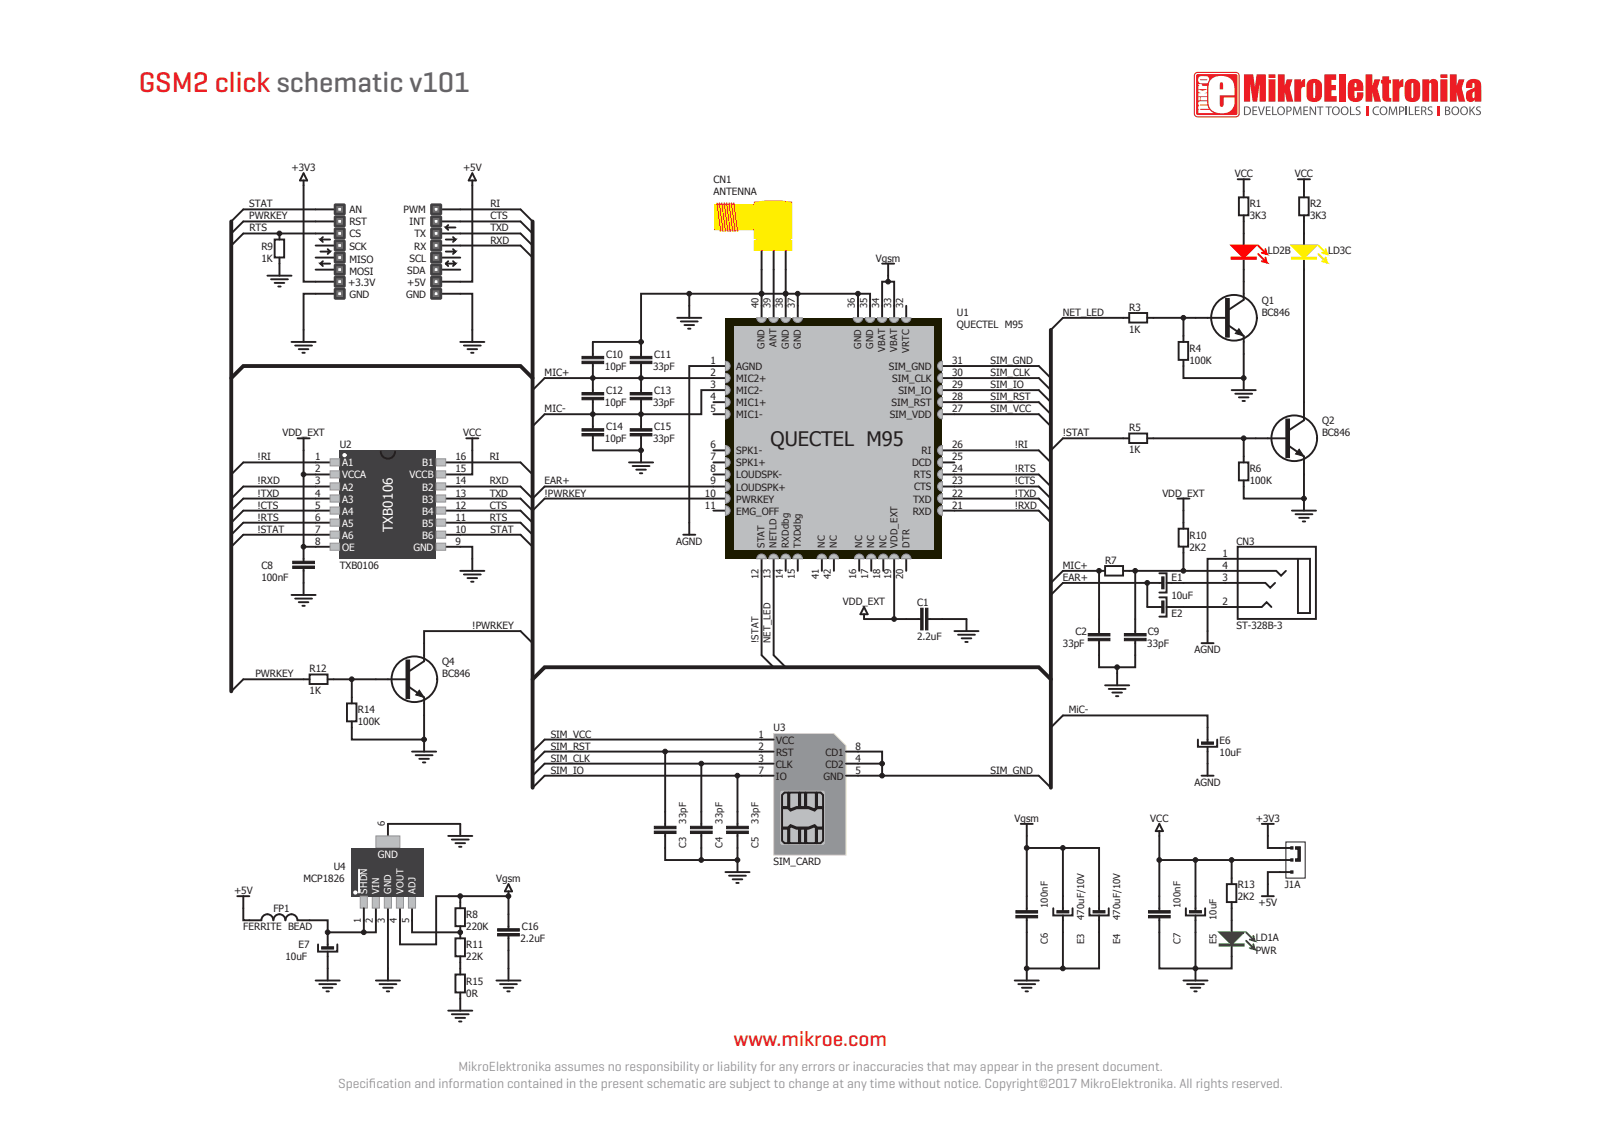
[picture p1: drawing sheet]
<svg xmlns="http://www.w3.org/2000/svg" width="297mm" height="210mm" viewBox="0 0 297 210" stroke-linecap="round" stroke-linejoin="round" font-family="sans-serif">
<defs><g id="words">
<text font-size="5.3" fill="#ed1d24" x="25.4" y="16.9">GSM2 click schematic v101</text>
<text font-size="3.9" fill="#ed1d24" x="134.5" y="191.6">www.mikroe.com</text>
<text font-size="3.7" fill="#231f20" x="141.2" y="81.8">QUECTEL M95</text>
<text font-size="2.5" fill="#fff" x="72" y="97.5" transform="rotate(-90 72 97.5)">TXB0106</text>
<g font-size="2.5" fill="#939399">
<text x="84" y="196.2">MikroElektronika assumes no responsibility or liability for any errors or inaccuracies that may appear in the present document.</text>
<text x="62" y="199.4">Specif</text>
<text x="67.6" y="199.4">ication and information contained in the present schematic are subject to change at any time without notice. Copyright©2017 MikroElektronika. All rights reserved.</text>
</g>
<g font-size="1.8" fill="#231f20">
<text x="53.4" y="31.4">+3V3</text>
<text x="84.8" y="31.4">+5V</text>
<text x="130.7" y="33.6">CN1</text>
<text x="130.7" y="35.8">ANTENNA</text>
<text x="226.2" y="32.5">VCC</text>
<text x="237.3" y="32.5">VCC</text>
<text x="45.7" y="38">STAT</text>
<text x="45.7" y="40.2">PWRKEY</text>
<text x="64" y="39.1">AN</text>
<text x="64" y="41.3">RST</text>
<text x="74" y="39.1">PWM</text>
<text x="75.1" y="41.3">INT</text>
<text x="89.9" y="40.2">CTS</text>
<text x="89.9" y="38">RI</text>
<text x="229" y="38">R1</text>
<text x="229" y="40.2">3K3</text>
<text x="240" y="38">R2</text>
<text x="240" y="40.2">3K3</text>
<text x="45.7" y="42.4">RTS</text>
<text x="47.9" y="45.7">R9</text>
<text x="47.9" y="47.9">1K</text>
<text x="64" y="43.5">CS</text>
<text x="64" y="45.7">SCK</text>
<text x="75.1" y="47.9">SCL</text>
<text x="75.9" y="45.7">RX</text>
<text x="75.9" y="43.5">TX</text>
<text x="89.8" y="44.6">RXD</text>
<text x="89.9" y="42.4">TXD</text>
<text x="160.5" y="47.9">Vgsm</text>
<text x="232.3" y="46.6">LD2B</text>
<text x="243.3" y="46.6">LD3C</text>
<text x="63.8" y="52.3">+3.3V</text>
<text x="64" y="50.4">MOSI</text>
<text x="64" y="48.2">MISO</text>
<text x="74.6" y="50.1">SDA</text>
<text x="74.6" y="52.3">+5V</text>
<text x="64" y="54.6">GND</text>
<text x="74.4" y="54.6">GND</text>
<text x="175.3" y="57.9">U1</text>
<text x="194.7" y="57.9">NET_LED</text>
<text x="206.9" y="57">R3</text>
<text x="231.2" y="55.7">Q1</text>
<text x="231.2" y="57.9">BC846</text>
<text x="111.1" y="65.6">C10</text>
<text x="119.9" y="65.6">C11</text>
<text x="175.3" y="60.1">QUECTEL M95</text>
<text x="206.9" y="61">1K</text>
<text x="217.9" y="64.5">R4</text>
<text x="99.8" y="68.9">MIC+</text>
<text x="110.8" y="67.8">10pF</text>
<text x="119.7" y="67.8">33pF</text>
<text x="130.2" y="66.7">1</text>
<text x="130.2" y="68.9">2</text>
<text x="130.2" y="71.1">3</text>
<text x="134.9" y="67.8">AGND</text>
<text x="134.9" y="70">MIC2+</text>
<text x="162.9" y="67.8">SIM_GND</text>
<text x="163.5" y="70">SIM_CLK</text>
<text x="174.4" y="71.1">29</text>
<text x="174.4" y="68.9">30</text>
<text x="174.4" y="66.7">31</text>
<text x="181.5" y="66.7">SIM_GND</text>
<text x="181.5" y="68.9">SIM_CLK</text>
<text x="181.5" y="71.1">SIM_IO</text>
<text x="217.9" y="66.7">100K</text>
<text x="99.8" y="75.5">MIC-</text>
<text x="110.8" y="74.4">10pF</text>
<text x="111.1" y="72.2">C12</text>
<text x="119.7" y="74.4">33pF</text>
<text x="119.9" y="72.2">C13</text>
<text x="130.2" y="73.3">4</text>
<text x="130.2" y="75.5">5</text>
<text x="134.9" y="72.2">MIC2-</text>
<text x="134.9" y="74.4">MIC1+</text>
<text x="134.9" y="76.6">MIC1-</text>
<text x="163" y="76.6">SIM_VDD</text>
<text x="163.3" y="74.4">SIM_RST</text>
<text x="164.6" y="72.2">SIM_IO</text>
<text x="174.4" y="75.5">27</text>
<text x="174.4" y="73.3">28</text>
<text x="181.5" y="75.5">SIM_VCC</text>
<text x="181.5" y="73.3">SIM_RST</text>
<text x="242.2" y="77.7">Q2</text>
<text x="51.8" y="79.9">VDD_EXT</text>
<text x="62.2" y="82.2">U2</text>
<text x="84.9" y="79.9">VCC</text>
<text x="110.8" y="81.1">10pF</text>
<text x="111.1" y="78.8">C14</text>
<text x="119.7" y="81.1">33pF</text>
<text x="119.9" y="78.8">C15</text>
<text x="130.2" y="82.2">6</text>
<text x="134.9" y="83.3">SPK1-</text>
<text x="168.9" y="83.3">RI</text>
<text x="174.4" y="82.2">26</text>
<text x="185.9" y="82.2">!RI</text>
<text x="194.7" y="79.9">!STAT</text>
<text x="206.9" y="79.1">R5</text>
<text x="206.9" y="83">1K</text>
<text x="242.2" y="79.9">BC846</text>
<text x="47.2" y="84.4">!RI</text>
<text x="47.2" y="88.8">!RXD</text>
<text x="57.7" y="84.4">1</text>
<text x="57.7" y="86.6">2</text>
<text x="57.7" y="88.8">3</text>
<text x="83.4" y="88.8">14</text>
<text x="83.4" y="86.6">15</text>
<text x="83.4" y="84.4">16</text>
<text x="89.7" y="88.8">RXD</text>
<text x="89.7" y="84.4">RI</text>
<text x="99.8" y="88.8">EAR+</text>
<text x="130.2" y="84.4">7</text>
<text x="130.2" y="86.6">8</text>
<text x="130.2" y="88.8">9</text>
<text x="134.9" y="85.5">SPK1+</text>
<text x="134.9" y="87.7">LOUDSPK-</text>
<text x="134.9" y="89.9">LOUDSPK+</text>
<text x="167.1" y="85.5">DCD</text>
<text x="167.5" y="87.7">RTS</text>
<text x="167.5" y="89.9">CTS</text>
<text x="174.4" y="88.8">23</text>
<text x="174.4" y="86.6">24</text>
<text x="174.4" y="84.4">25</text>
<text x="185.9" y="86.6">!RTS</text>
<text x="185.9" y="88.8">!CTS</text>
<text x="229" y="86.6">R6</text>
<text x="229" y="88.8">100K</text>
<text x="47.2" y="91">!TXD</text>
<text x="47.2" y="95.4">!RTS</text>
<text x="47.2" y="93.2">!CTS</text>
<text x="57.7" y="91">4</text>
<text x="57.7" y="93.2">5</text>
<text x="57.7" y="95.4">6</text>
<text x="83.4" y="95.4">11</text>
<text x="83.4" y="93.2">12</text>
<text x="83.4" y="91">13</text>
<text x="89.7" y="95.4">RTS</text>
<text x="89.7" y="91">TXD</text>
<text x="89.7" y="93.2">CTS</text>
<text x="99.8" y="91">!PWRKEY</text>
<text x="129.2" y="91">10</text>
<text x="129.2" y="93.2">11</text>
<text x="134.9" y="92.1">PWRKEY</text>
<text x="134.9" y="94.3">EMG_OFF</text>
<text x="167.2" y="94.3">RXD</text>
<text x="167.3" y="92.1">TXD</text>
<text x="174.4" y="93.2">21</text>
<text x="174.4" y="91">22</text>
<text x="185.9" y="93.2">!RXD</text>
<text x="185.9" y="91">!TXD</text>
<text x="213" y="91">VDD_EXT</text>
<text x="47.2" y="97.6">!STAT</text>
<text x="57.7" y="97.6">7</text>
<text x="57.7" y="99.8">8</text>
<text x="83.4" y="99.8">9</text>
<text x="83.4" y="97.6">10</text>
<text x="89.9" y="97.6">STAT</text>
<text x="123.9" y="99.8">AGND</text>
<text x="217.9" y="98.7">R10</text>
<text x="217.9" y="100.9">2K2</text>
<text x="226.5" y="99.8">CN3</text>
<text x="47.9" y="104.2">C8</text>
<text x="47.9" y="106.4">100nF</text>
<text x="62.2" y="104.2">TXB0106</text>
<text x="194.7" y="106.4">EAR+</text>
<text x="194.7" y="104.2">MIC+</text>
<text x="202.5" y="103.4">R7</text>
<text x="214.6" y="106.4">E1</text>
<text x="224" y="106.4">3</text>
<text x="224" y="102">1</text>
<text x="224" y="104.2">4</text>
<text x="154.4" y="110.9">VDD_EXT</text>
<text x="168" y="111.1">C1</text>
<text x="214.6" y="109.8">10uF</text>
<text x="214.6" y="113.1">E2</text>
<text x="224" y="110.9">2</text>
<text x="86.5" y="115.3">!PWRKEY</text>
<text x="168" y="117.3">2.2uF</text>
<text x="194.7" y="118.6">33pF</text>
<text x="197.1" y="116.4">C2</text>
<text x="210.2" y="118.6">33pF</text>
<text x="210.3" y="116.4">C9</text>
<text x="218.9" y="119.7">AGND</text>
<text x="226.5" y="115.3">ST-328B-3</text>
<text x="46.8" y="124.1">PWRKEY</text>
<text x="56.7" y="123.2">R12</text>
<text x="81" y="121.9">Q4</text>
<text x="81" y="124.1">BC846</text>
<text x="56.7" y="127.2">1K</text>
<text x="65.6" y="130.7">R14</text>
<text x="195.9" y="130.7">MiC-</text>
<text x="65.6" y="132.9">100K</text>
<text x="100.9" y="135.1">SIM_VCC</text>
<text x="100.9" y="137.4">SIM_RST</text>
<text x="139" y="135.1">1</text>
<text x="139" y="137.4">2</text>
<text x="141.7" y="134">U3</text>
<text x="142.2" y="136.2">VCC</text>
<text x="156.8" y="137.4">8</text>
<text x="223.5" y="136.2">E6</text>
<text x="100.9" y="139.6">SIM_CLK</text>
<text x="100.9" y="141.8">SIM_IO</text>
<text x="139" y="139.6">3</text>
<text x="139" y="141.8">7</text>
<text x="142.2" y="140.7">CLK</text>
<text x="142.2" y="142.9">IO</text>
<text x="142.2" y="138.5">RST</text>
<text x="150.9" y="142.9">GND</text>
<text x="151.2" y="140.7">CD2</text>
<text x="151.2" y="138.5">CD1</text>
<text x="156.8" y="141.8">5</text>
<text x="156.8" y="139.6">4</text>
<text x="181.5" y="141.8">SIM_GND</text>
<text x="218.9" y="144">AGND</text>
<text x="223.5" y="138.5">10uF</text>
<text x="185.9" y="150.6">Vgsm</text>
<text x="210.8" y="150.6">VCC</text>
<text x="230.1" y="150.6">+3V3</text>
<text x="55.6" y="161.6">MCP1826</text>
<text x="61.1" y="159.4">U4</text>
<text x="90.9" y="161.6">Vgsm</text>
<text x="141.7" y="158.5">SIM_CARD</text>
<text x="42.9" y="163.8">+5V</text>
<text x="50.1" y="167.2">FP1</text>
<text x="226.8" y="162.7">R13</text>
<text x="226.8" y="165">2K2</text>
<text x="230.6" y="166.1">+5V</text>
<text x="235.4" y="162.7">J1A</text>
<text x="44.6" y="170.5">FERRITE BEAD</text>
<text x="54.7" y="173.8">E7</text>
<text x="85.4" y="168.3">R8</text>
<text x="85.4" y="170.5">220K</text>
<text x="85.4" y="173.8">R11</text>
<text x="95.4" y="172.7">2.2uF</text>
<text x="95.6" y="170.5">C16</text>
<text x="230.1" y="172.5">LD1A</text>
<text x="52.3" y="176">10uF</text>
<text x="85.4" y="176">22K</text>
<text x="230.1" y="174.9">PWR</text>
<text x="85.4" y="180.4">R15</text>
<text x="85.4" y="182.6">0R</text>
</g>
<g font-size="1.8" fill="#fff">
<text x="62.7" y="85.5">A1</text>
<text x="62.7" y="87.7">VCCA</text>
<text x="62.7" y="89.9">A2</text>
<text x="75.1" y="87.7">VCCB</text>
<text x="77.4" y="89.9">B2</text>
<text x="77.4" y="85.5">B1</text>
<text x="62.7" y="92.1">A3</text>
<text x="62.7" y="94.3">A4</text>
<text x="77.4" y="92.1">B3</text>
<text x="77.4" y="94.3">B4</text>
<text x="62.7" y="96.5">A5</text>
<text x="62.7" y="98.7">A6</text>
<text x="62.7" y="100.9">OE</text>
<text x="75.7" y="100.9">GND</text>
<text x="77.4" y="96.5">B5</text>
<text x="77.4" y="98.7">B6</text>
<text x="69.2" y="157.2">GND</text>
</g>
<g font-size="1.7" fill="#231f20">
<text x="139" y="56.5" transform="rotate(-90 139 56.5)">40</text>
<text x="141.2" y="56.5" transform="rotate(-90 141.2 56.5)">39</text>
<text x="143.4" y="56.5" transform="rotate(-90 143.4 56.5)">38</text>
<text x="145.6" y="56.5" transform="rotate(-90 145.6 56.5)">37</text>
<text x="156.7" y="56.5" transform="rotate(-90 156.7 56.5)">36</text>
<text x="158.9" y="56.5" transform="rotate(-90 158.9 56.5)">35</text>
<text x="161.1" y="56.5" transform="rotate(-90 161.1 56.5)">34</text>
<text x="163.3" y="56.5" transform="rotate(-90 163.3 56.5)">33</text>
<text x="165.5" y="56.5" transform="rotate(-90 165.5 56.5)">32</text>
<text x="140.1" y="63.9" transform="rotate(-90 140.1 63.9)">GND</text>
<text x="142.3" y="63.6" transform="rotate(-90 142.3 63.6)">ANT</text>
<text x="144.5" y="63.9" transform="rotate(-90 144.5 63.9)">GND</text>
<text x="146.7" y="63.9" transform="rotate(-90 146.7 63.9)">GND</text>
<text x="157.8" y="63.9" transform="rotate(-90 157.8 63.9)">GND</text>
<text x="160" y="63.9" transform="rotate(-90 160 63.9)">GND</text>
<text x="162.2" y="64.6" transform="rotate(-90 162.2 64.6)">VBAT</text>
<text x="164.4" y="64.6" transform="rotate(-90 164.4 64.6)">VBAT</text>
<text x="166.6" y="64.6" transform="rotate(-90 166.6 64.6)">VRTC</text>
<text x="140.1" y="100.4" transform="rotate(-90 140.1 100.4)">STAT</text>
<text x="142.3" y="100.4" transform="rotate(-90 142.3 100.4)">NETLD</text>
<text x="144.5" y="100.4" transform="rotate(-90 144.5 100.4)">RXDdbg</text>
<text x="146.7" y="100.4" transform="rotate(-90 146.7 100.4)">TXDdbg</text>
<text x="151.1" y="100.4" transform="rotate(-90 151.1 100.4)">NC</text>
<text x="153.3" y="100.4" transform="rotate(-90 153.3 100.4)">NC</text>
<text x="158" y="100.4" transform="rotate(-90 158 100.4)">NC</text>
<text x="160.2" y="100.4" transform="rotate(-90 160.2 100.4)">NC</text>
<text x="162.4" y="100.4" transform="rotate(-90 162.4 100.4)">NC</text>
<text x="164.4" y="100.4" transform="rotate(-90 164.4 100.4)">VDD_EXT</text>
<text x="166.7" y="100.4" transform="rotate(-90 166.7 100.4)">DTR</text>
<text x="139" y="106.2" transform="rotate(-90 139 106.2)">12</text>
<text x="141.2" y="106.2" transform="rotate(-90 141.2 106.2)">13</text>
<text x="143.4" y="106.2" transform="rotate(-90 143.4 106.2)">14</text>
<text x="145.6" y="106.2" transform="rotate(-90 145.6 106.2)">15</text>
<text x="150" y="106.2" transform="rotate(-90 150 106.2)">41</text>
<text x="152.2" y="106.2" transform="rotate(-90 152.2 106.2)">42</text>
<text x="156.9" y="106.2" transform="rotate(-90 156.9 106.2)">16</text>
<text x="159.1" y="106.2" transform="rotate(-90 159.1 106.2)">17</text>
<text x="161.3" y="106.2" transform="rotate(-90 161.3 106.2)">18</text>
<text x="163.3" y="106.2" transform="rotate(-90 163.3 106.2)">19</text>
<text x="165.5" y="106.2" transform="rotate(-90 165.5 106.2)">20</text>
<text x="139" y="117.9" transform="rotate(-90 139 117.9)">!STAT</text>
<text x="141.2" y="117.9" transform="rotate(-90 141.2 117.9)">NET_LED</text>
<text x="70.5" y="151.4" transform="rotate(-90 70.5 151.4)">6</text>
<text x="125.7" y="155.4" transform="rotate(-90 125.7 155.4)">C3</text>
<text x="125.7" y="151" transform="rotate(-90 125.7 151)">33pF</text>
<text x="132.4" y="155.4" transform="rotate(-90 132.4 155.4)">C4</text>
<text x="132.4" y="151" transform="rotate(-90 132.4 151)">33pF</text>
<text x="139" y="155.4" transform="rotate(-90 139 155.4)">C5</text>
<text x="139" y="151" transform="rotate(-90 139 151)">33pF</text>
<text x="192" y="166.4" transform="rotate(-90 192 166.4)">100nF</text>
<text x="216.3" y="166.4" transform="rotate(-90 216.3 166.4)">100nF</text>
<text x="66.1" y="169.2" transform="rotate(-90 66.1 169.2)">1</text>
<text x="68.3" y="169.2" transform="rotate(-90 68.3 169.2)">2</text>
<text x="70.5" y="169.2" transform="rotate(-90 70.5 169.2)">3</text>
<text x="72.7" y="169.2" transform="rotate(-90 72.7 169.2)">4</text>
<text x="74.9" y="169.2" transform="rotate(-90 74.9 169.2)">5</text>
<text x="192" y="173.1" transform="rotate(-90 192 173.1)">C6</text>
<text x="198.6" y="173.1" transform="rotate(-90 198.6 173.1)">E3</text>
<text x="198.6" y="168.6" transform="rotate(-90 198.6 168.6)">470uF/10V</text>
<text x="205.2" y="173.1" transform="rotate(-90 205.2 173.1)">E4</text>
<text x="205.2" y="168.6" transform="rotate(-90 205.2 168.6)">470uF/10V</text>
<text x="216.3" y="173.1" transform="rotate(-90 216.3 173.1)">C7</text>
<text x="222.9" y="173.1" transform="rotate(-90 222.9 173.1)">E5</text>
<text x="222.9" y="168.6" transform="rotate(-90 222.9 168.6)">10uF</text>
</g>
<g font-size="1.7" fill="#fff">
<text x="67.3" y="163.8" transform="rotate(-90 67.3 163.8)">SHDN</text>
<text x="69.5" y="163.8" transform="rotate(-90 69.5 163.8)">VIN</text>
<text x="71.7" y="163.8" transform="rotate(-90 71.7 163.8)">GND</text>
<text x="73.9" y="163.8" transform="rotate(-90 73.9 163.8)">VOUT</text>
<text x="76.1" y="163.8" transform="rotate(-90 76.1 163.8)">ADJ</text>
</g>
</g></defs>
<g fill="#ed1d24">
<path d="M218.9 13.4l.5-.2h7a.69 .69 0 0 1 .7 .7v6.9a.69 .69 0 0 1-.7 .7h-7a.69 .69 0 0 1-.7-.7v-6.9z"/>
<path d="M227.9 13.6h1.7l.3 2.4 .3-2.4h1.7v5h-1.1v-3.3l-.5 3.3h-.8l-.4-3.3v3.3h-1.2z"/>
<path d="M234.1 13.6h1.3v2.1l.4-1.2h1l-.5 1.7 .7 2.4h-1.2l-.4-1.8v1.8h-1.3z"/>
<path d="M237.1 14.5h1.3l-.1 .6a.92 .92 0 0 1 .8-.6v1.4l-.5 .1-.2 .3v2.3h-1.3z"/>
<path d="M242.7 13.6h2.1v1h-.8v1h.8v.9h-.8v1.1h.9v1h-2.2z"/>
<path d="M245.2 13.6h1.3v5h-1.3z"/>
<path d="M250.2 13.6h1.2v2.1l.4-1.2h1.1l-.5 1.7 .6 2.4h-1.2l-.4-1.8v1.8h-1.2z"/>
<path d="M253.3 14h1.2v.6h.4v.7h-.4v2.2l.1 .4 .3 .1v.6h-.5a.92 .92 0 0 1-1-.2 .92 .92 0 0 1-.1-1v-2.1h-.3v-.7h.3z"/>
<path d="M255.1 14.5h1.3l-.1 .6a.93 .93 0 0 1 .8-.6v1.4l-.5 .1-.2 .3v2.3h-1.3z"/>
<path d="M260.6 14.5h1.3v.4a.91 .91 0 0 1 1.2-.3 .91 .91 0 0 1 .4 1.2v2.8h-1.3v-3.2l-.1-.2-.2 .2v3.2h-1.3z"/>
<path d="M265.6 13.6h1.3v2.1l.4-1.2h1l-.5 1.7 .7 2.4h-1.2l-.4-1.8v1.8h-1.3z"/>
<path d="M232.4 13.6h1.3v.7h-1.3zM232.4 14.5h1.3v4.1h-1.3z"/>
<path d="M239.7 14.8a1.46 1.46 0 0 1 1.7-.3 1.46 1.46 0 0 1 .8 1.5v1a1.48 1.48 0 0 1-1 1.7 1.48 1.48 0 0 1-1.8-.8v-2.2l.1-.5zM240.7 15.2l-.1 2.3v.4l.2 .1 .2-.2v-2.1l-.1-.4z"/>
<path d="M247.4 14.8a1.5 1.5 0 0 1 1.6-.2 1.5 1.5 0 0 1 .8 1.5v.6h-1.6v1.2h.4v-1h1.2a1.45 1.45 0 0 1-1.3 1.8 1.45 1.45 0 0 1-1.6-1.6l.1-1.8zM248.3 15.2l-.1 .8h.3v-.7z"/>
<path d="M257.7 14.8a1.46 1.46 0 0 1 1.7-.3 1.46 1.46 0 0 1 .8 1.5v1a1.48 1.48 0 0 1-1 1.7 1.48 1.48 0 0 1-1.8-.8v-2.2l.1-.5zM258.7 15.2l-.1 2.3v.4l.2 .1 .2-.2v-2.1l-.1-.4z"/>
<path d="M263.9 13.6h1.3v.7h-1.3zM263.9 14.5h1.3v4.1h-1.3z"/>
<path d="M269 14.8a1.47 1.47 0 0 1 2.4 .6v3.2h-1.2v-.3a.86 .86 0 0 1-1 .3 .86 .86 0 0 1-.6-.9l.1-.9 .8-.4a.67 .67 0 0 0 .6-.4 .67 .67 0 0 0-.1-.8l-.2 .1v.8h-1.2v-.8zM270 16.8a.86 .86 0 0 0 0 1.2l.2-.2v-1.1z"/>
</g>
<g fill="#fff">
<path d="M219.2 13.4l-.3 .5 .1 7.2 .4 .2 7.3-.1 .2-.4v-7.2l-.5-.2zM219.3 13.6h7.1l.3 .1v7.1l-.1 .2-7.2 .1-.2-.2v-7z"/>
<path d="M219.6 17.8v.6h.2v-.6zM219.5 15.4l.3 .4h-.2v.5h1.6v-.6h-.9l-.1-.3zM220 17.8v.6h1.2v-.6zM219.6 16.4v.5l.5 .2h-.5v.6h1.6v-.6h-.6l.6-.2v-.5l-.9 .2zM219.7 18.6l-.2 .4 .2 .4-.2 .3 .2 .4h-.1v.6h2.8l-.8-.6h-1.7v-.2h1.6l-.2-.6-1.4-.1 1.3-.1v-.5zM219.7 14.1a.74 .74 0 0 0-.1 .9 .74 .74 0 0 0 .9 .3l.8-.1a.84 .84 0 0 0 .1-1 2.18 2.18 0 0 0-1.7-.1zM219.9 14.6h1.3l-1.1 .1z"/>
<path d="M222 14.5a2.77 2.77 0 0 1 4 .6l.2 1v1.4h-2.7v2a.35 .35 0 0 0 .4 .1 .35 .35 0 0 0 .3-.3v-1.4h2a2.28 2.28 0 0 1-1.5 2.8 2.47 2.47 0 0 1-3.2-1.5l-.1-3.3 .2-1zM223.5 15.2v1.2h.6l-.1-1.2a.31 .31 0 0 0-.5 0z"/>
</g>
<g fill="#ed1d24">
<path d="M250.3 19.5h.4v1.7h-.4z"/>
<path d="M263.4 19.5h.4v1.7h-.4z"/>
</g>
<g fill="#58595b">
<path d="M229.5 19.5h.8v.2h-.6v.5h.6v.1h-.6v.6h.7v.2h-.9z"/>
<path d="M230.5 19.5h.2l.4 1.4 .4-1.4h.3l-.6 1.6h-.2z"/>
<path d="M231.9 19.5h.9v.2h-.7v.5h.6v.1h-.6v.6h.7v.2h-.9z"/>
<path d="M233.1 19.5h.2v1.4h.7v.2h-.9z"/>
<path d="M237 19.5h.3l.4 1.3 .4-1.3h.3l.1 1.6h-.2l-.1-1.4-.5 1.4h-.1l-.4-1.4-.1 1.4h-.2z"/>
<path d="M238.8 19.5h.9v.2h-.7v.5h.6v.1h-.6v.6h.7v.2h-.9z"/>
<path d="M240 19.5h.2l.8 1.3-.1-1.3h.2v1.6h-.2l-.8-1.3v1.3h-.1z"/>
<path d="M241.3 19.5h1.2v.2h-.5v1.4h-.2v-1.4h-.5z"/>
<path d="M242.9 19.5h1.1v.2h-.5v1.4h-.2v-1.4h-.4z"/>
<path d="M247.3 19.5h.2v1.4h.7v.2h-.9z"/>
<path d="M248.5 19.7l.4-.2 .3 .1v.1h-.3l-.3 .1v.2l.3 .2a.46 .46 0 0 1 .4 .4 .46 .46 0 0 1-.2 .4h-.7v-.2l.6 .1a.26 .26 0 0 0 0-.5h-.2a.45 .45 0 0 1-.3-.7z"/>
<path d="M251.7 19.7a.93 .93 0 0 1 1-.1l-.1 .1a.64 .64 0 0 0-.9 .6 .64 .64 0 0 0 .9 .6l.1 .1a.82 .82 0 0 1-1.1-.2 .82 .82 0 0 1 .1-1.1z"/>
<path d="M254.5 19.5h.3l.4 1.3 .5-1.3h.2l.1 1.6h-.2v-1.4l-.5 1.4h-.2l-.4-1.4-.1 1.4h-.2z"/>
<path d="M257.6 19.5h.2v1.6h-.2z"/>
<path d="M258.1 19.5h.2v1.4h.7v.2h-.9z"/>
<path d="M259.2 19.5h.9v.2h-.7v.5h.6v.1h-.6v.6h.7v.2h-.9z"/>
<path d="M261.6 19.7l.5-.2 .3 .1v.1h-.3l-.3 .1v.2l.3 .2a.46 .46 0 0 1 .4 .4 .46 .46 0 0 1-.2 .4h-.7v-.2l.5 .1a.26 .26 0 0 0 .1-.5h-.2a.45 .45 0 0 1-.4-.7z"/>
<path d="M269.2 19.5h.2v.8l.6-.8h.3l-.6 .7 .6 .9h-.2l-.5-.8-.2 .2v.6h-.2z"/>
<path d="M270.5 19.7l.4-.2 .4 .1-.1 .1h-.3l-.2 .1v.2l.3 .2a.46 .46 0 0 1 .3 .4 .46 .46 0 0 1-.2 .4h-.7l.1-.2 .5 .1a.26 .26 0 0 0 0-.5h-.1a.45 .45 0 0 1-.4-.7z"/>
<path d="M227.9 19.5a.86 .86 0 0 1 1.1 .2 .86 .86 0 0 1 0 1.2l-.4 .2h-.7zM228.1 19.7v1.2a.66 .66 0 0 0 .9-.6 .66 .66 0 0 0-.9-.6z"/>
<path d="M234.2 19.7a.76 .76 0 0 1 1.1 .1 .76 .76 0 0 1-.2 1.1 .76 .76 0 0 1-1.1-.3l.1-.6zM234.3 19.9a.58 .58 0 0 0 0 .8 .58 .58 0 0 0 .8 .1 .58 .58 0 0 0 .1-.9 .58 .58 0 0 0-.9 0z"/>
<path d="M235.7 19.5a.58 .58 0 0 1 .7 .1 .58 .58 0 0 1 .1 .7l-.6 .2v.6h-.2zM235.9 19.7l.1 .6a.37 .37 0 0 0 .5-.3 .39 .39 0 0 0-.6-.3z"/>
<path d="M244 20.3a.76 .76 0 0 1 1.5 0 .76 .76 0 0 1-1.5 0zM244.4 19.9a.58 .58 0 0 0-.1 .8 .58 .58 0 0 0 .8 .1 .58 .58 0 0 0 .1-.9 .58 .58 0 0 0-.8 0z"/>
<path d="M245.9 19.7a.76 .76 0 0 1 1.1 .1 .76 .76 0 0 1-.2 1.1 .76 .76 0 0 1-1.1-.3v-.6zM246 19.9a.58 .58 0 0 0-.1 .8 .58 .58 0 0 0 .8 .1 .58 .58 0 0 0 .1-.9 .58 .58 0 0 0-.8 0z"/>
<path d="M252.7 20.3a.8 .8 0 0 1 1.6 0 .8 .8 0 0 1-1.6 0zM253.1 19.9a.58 .58 0 0 0-.1 .8 .58 .58 0 0 0 .9 .1 .58 .58 0 0 0 0-.9 .58 .58 0 0 0-.8 0z"/>
<path d="M256.3 19.5a.58 .58 0 0 1 .8 .1 .58 .58 0 0 1 .1 .7l-.7 .2v.6h-.2zM256.5 19.7l.1 .6a.38 .38 0 0 0 .5-.3 .39 .39 0 0 0-.6-.3z"/>
<path d="M260.4 19.5a.59 .59 0 0 1 .6 0 .59 .59 0 0 1 .3 .6l-.3 .2 .4 .8a.46 .46 0 0 1-.4-.6l-.4-.1v.7h-.2zM260.6 19.7v.6a.37 .37 0 0 0 .4-.1 .37 .37 0 0 0 .1-.4z"/>
<path d="M264.8 19.5a.52 .52 0 0 1 .6 0 .52 .52 0 0 1 .2 .7h-.2a.47 .47 0 0 1 .3 .7 .47 .47 0 0 1-.6 .2h-.3zM265 19.7v.5a.34 .34 0 0 0 .3-.1 .34 .34 0 0 0 .1-.3zM265 20.3v.6h.3l.2-.3a.43 .43 0 0 0-.5-.3z"/>
<path d="M265.9 20.3a.76 .76 0 0 1 1.5 0 .76 .76 0 0 1-1.5 0zM266.3 19.9a.58 .58 0 0 0-.1 .8 .58 .58 0 0 0 .8 .1 .58 .58 0 0 0 .1-.9 .58 .58 0 0 0-.8 0z"/>
<path d="M267.7 19.7a.76 .76 0 0 1 1.1 .1 .76 .76 0 0 1-.1 1.1 .76 .76 0 0 1-1.1-.3v-.6zM267.9 19.9a.58 .58 0 0 0-.1 .8 .58 .58 0 0 0 .8 .1 .58 .58 0 0 0 .1-.9 .58 .58 0 0 0-.8 0z"/>
</g>
<g fill="#000080" stroke="#000080" stroke-width=".18">
<circle cx="139.5" cy="53.8" r=".43"/>
<circle cx="143.9" cy="53.8" r=".43"/>
</g>
<g fill="none" stroke="#231f20" stroke-width=".35">
<path d="M55.6 33.1v18.5h2.2M55.6 31.7l.7 1.4h-1.3zM44.6 42.8l-2.2 2.2M44.6 40.6l-2.2 2.2M84.3 40.6h11.1l2.2 2.2M53.4 62.7h4.4M54.1 63.3h3.1M54.7 64h1.8M55.4 64.6h.4M55.6 60.5v2.2M50.1 168.6a1.09 1.09 0 0 0-1.1-1.1 1.09 1.09 0 0 0-1.1 1.1h-2.2M56.7 168.6h-2.2a1.1 1.1 0 0 0-1.1-1.1 1.1 1.1 0 0 0-1.1 1.1 1.09 1.09 0 0 0-1.1-1.1 1.09 1.09 0 0 0-1.1 1.1"/>
<path d="M212.4 164.2v2.7M212.4 168.2v2.6M217.3 166.4v1.4h3.5v-1.4M219 164.2v2.7M219 167.8v3"/>
</g>
<path d="M217.9 166.9h2.2v.4h-2.2z" fill="#231f20" stroke="#231f20" stroke-width=".18"/>
<g fill="#231f20" stroke="#231f20" stroke-width=".18">
<path d="M210.4 167.8h4v.4h-4z" fill-rule="evenodd"/>
<path d="M210.4 166.9h4v.4h-4z" fill-rule="evenodd"/>
</g>
<path d="M141.7 134.4h11.1l2.2 2.2v20.1h-13.3z" fill-rule="evenodd" fill="#939598"/>
<path d="M141.7 134.4h11.1l2.2 2.2v20.1h-13.3z" fill="none" stroke="#e5dec5" stroke-width=".18"/>
<path d="M139.5 135.5h2.2M139.5 137.7h2.2M139.5 139.9h2.2M155 137.7h2.2M155 139.9h2.2M139.5 142.1h2.2M155 142.1h2.2" fill="none" stroke="#231f20" stroke-width=".35"/>
<path d="M142.9 145l.4-.2h7.5l.4 .2v9.5l-.2 .4h-7.7l-.4-.2z" fill="#bcbec0"/>
<path d="M142.9 145l.4-.2h7.5l.4 .2v9.5l-.2 .4h-7.7l-.4-.2z" fill="none" stroke="#939598" stroke-width=".18"/>
<g fill="none" stroke="#231f20" stroke-width=".35">
<path d="M139.5 45.9v3.5M141.7 45.9v3.5M144 45.9v3.5M143.3 148.1h1.1l.4 .4 1.1-.4h2.3l1.1 .4 .4-.4h1.1v3.5h-1.1l-.4-.4-1.1 .4h-2.3l-1.1-.4-.4 .4h-1.1zM143.3 151.9h1.1v2.6h-.7l-.4-.4zM143.7 145.2h.7v2.7h-1.1v-2.2zM144.6 145.2h1.8v2.7h-.5l-1.1 .4-.2-.2zM144.8 151.4l1.1 .5h.5v2.6h-1.8v-2.9zM146.6 151.9h.9v2.6h-.9zM146.6 145.2h.9v2.7h-.9zM147.7 151.9h.5l1.1-.5 .2 .2v2.9h-1.8zM147.7 145.2h1.8v2.9l-.2 .2-1.1-.4h-.5z"/>
<path d="M149.7 151.9h1.1v2.2l-.4 .4h-.7zM149.7 145.2h.7l.4 .5v2.2h-1.1z"/>
</g>
<path d="M130.9 37.5h7.3v4.6h-7.3z" fill="#fe0" stroke="#fd8300" stroke-width=".18"/>
<path d="M138.2 37.5v4.6" fill="none" stroke="#6d6e71" stroke-width=".18"/>
<path d="M131.4 37.3l.6 5M131.8 37.3l.7 5M132.3 37.3l.6 5M132.7 37.3l.7 5M133.1 37.3l.7 5M133.6 37.3l.6 5M134 37.3l.7 5M134.5 37.3l.6 5" fill="none" stroke="#fd8300" stroke-width=".35"/>
<path d="M138.2 44.1l1.1-.4h4.9l.9 .4v1.8h-6.9z" fill-rule="evenodd" fill="#fe0"/>
<path d="M138.2 44.1l1.1-.4h4.9l.9 .4v1.8h-6.9z" fill="none" stroke="#fd8300" stroke-width=".18"/>
<path d="M138.2 37l2.2-.2h2.7l2 .2v6.7h-6.9z" fill-rule="evenodd" fill="#fe0"/>
<path d="M138.2 37l2.2-.2h2.7l2 .2v6.7h-6.9z" fill="none" stroke="#fd8300" stroke-width=".18"/>
<g fill="none" stroke="#231f20" stroke-width=".35">
<path d="M57.8 38.4h-13.2l-2.2 2.2M84.3 42.8h11.1l2.2 2.2M84.3 45h11.1l2.2 2.2M57.8 84.7h2.7M57.8 86.9h2.7M57.8 89.2h2.7M57.8 91.4h2.7M57.8 93.6h2.7M57.8 95.8h2.7M57.8 98h2.7M81.7 84.7h2.6M81.7 86.9h2.6"/>
<path d="M81.7 89.2h2.6M81.7 91.4h2.6M81.7 93.6h2.6M81.7 95.8h2.6M81.7 98h2.6M57.8 100.2h2.7M81.7 100.2h2.6M224.6 102.4h15.4v9.9h-2.2v-9.9M224.6 104.6h9.2l.9 .9 .9-.9M224.6 111.2h6.6l.9-.9 .9 .9M224.6 106.8h7.2l.9 .9 .9-.9M226.8 100.2h14.3v13.2h-14.3z"/>
<path d="M199.6 166.4v1.4h3.5v-1.4M201.4 164.2v2.7M201.4 167.8v3"/>
</g>
<path d="M200.3 166.9h2.2v.4h-2.2z" fill="#231f20" stroke="#231f20" stroke-width=".18"/>
<path d="M42.4 40.6v86.1M97.6 40.6v103.8M42.4 69.3l2.2-2.2h50.8l2.2 2.2" fill="none" stroke="#231f20" stroke-width=".71"/>
<path d="M62.2 82.5h17.7v19.9h-17.7z" fill="#414042"/>
<path d="M60.5 84.1h1.7v1.3h-1.7z" fill="#bcbec0" stroke="#939598" stroke-width=".18"/>
<path d="M69.8 82.8a1.31 1.31 0 0 0 1.3 1.3 1.31 1.31 0 0 0 1.3-1.3" fill="none" stroke="#231f20" stroke-width=".35"/>
<circle cx="63.1" cy="83.4" r=".21" fill="none" stroke="#fff" stroke-width=".35"/>
<g fill="#bcbec0" stroke="#939598" stroke-width=".18">
<path d="M60.5 86.3h1.7v1.3h-1.7z"/>
<path d="M60.5 88.5h1.7v1.3h-1.7z"/>
<path d="M60.5 90.7h1.7v1.3h-1.7z"/>
<path d="M60.5 92.9h1.7v1.3h-1.7z"/>
<path d="M60.5 95.1h1.7v1.3h-1.7z"/>
<path d="M60.5 97.3h1.7v1.3h-1.7z"/>
<path d="M60.5 99.5h1.7v1.3h-1.7z"/>
<path d="M79.9 84.1h1.8v1.3h-1.8z"/>
<path d="M79.9 86.3h1.8v1.3h-1.8z"/>
<path d="M79.9 88.5h1.8v1.3h-1.8z"/>
<path d="M79.9 90.7h1.8v1.3h-1.8z"/>
<path d="M79.9 92.9h1.8v1.3h-1.8z"/>
<path d="M79.9 95.1h1.8v1.3h-1.8z"/>
<path d="M79.9 97.3h1.8v1.3h-1.8z"/>
<path d="M79.9 99.5h1.8v1.3h-1.8z"/>
</g>
<g fill="none" stroke="#231f20" stroke-width=".35">
<path d="M86.5 33.1v18.5h-2.2M86.5 31.7l.7 1.4h-1.3zM84.3 53.8h2.2v6.7M124.1 58.2h4.4M124.7 58.9h3.1M125.4 59.6h1.8M126.3 56v2.2M161.6 48.3h2.2M162.7 48.3v2.2M126.1 60.2h.4M174.9 73.7h15.4l2.2 2.2M174.9 75.9h15.4"/>
<path d="M190.3 67.1l2.2 2.2M44.6 91.4h13.2M44.6 93.6h13.2M44.6 95.8h13.2M55.6 82.5v17.7h2.2M55.6 86.9h2.2M99.8 89.2l-2.2 2.2M139.5 104.6v15.5l2.2 2.2M141.7 104.6v15.5M224.8 162h1.7v3.3h-1.7zM225.7 160.9v1.1M225.7 165.3v1.1"/>
<path d="M225.7 168.6v2.2M225.7 173.1v2.2"/>
</g>
<g fill="#231f20" stroke="#231f20" stroke-width=".18">
<circle cx="143.9" cy="53.8" r=".43"/>
<circle cx="139.5" cy="53.8" r=".43"/>
</g>
<path d="M223.5 173.1h4.4v.2h-4.4z" fill-rule="evenodd" fill="#00bf00" stroke="#00bf00" stroke-width=".35"/>
<path d="M223.5 170.8h4.4l-2.2 2.3z" fill="#00bf00"/>
<path d="M223.5 170.8h4.4l-2.2 2.3zM228.3 172.4l1.6 1.5-.9-.2M228.3 170.8l1.6 1.6-.9-.2M229.6 173.1l.3 .8M229.6 171.5l.3 .9" fill="none" stroke="#00bf00" stroke-width=".35"/>
<path d="M234.5 155.4h1.1M234.5 157.6h1.1M234.5 159.8h1.1" fill="none" stroke="#231f20" stroke-width=".35"/>
<g fill="#231f20" stroke="#231f20" stroke-width=".18">
<path d="M236.5 155.2h.4v.4h-.4z"/>
<path d="M236.5 157.4h.4v.4h-.4z"/>
<path d="M236.5 159.6h.4v.4h-.4z"/>
</g>
<path d="M237.4 155.2h.9v2.6h-.9v-.4h.4v-1.8h-.4z" fill-rule="evenodd" fill="#231f20"/>
<path d="M235.6 154.3h3.5v6.6h-3.5zM237.4 155.2h.9v2.6h-.9v-.4h.4v-1.8h-.4z" fill="none" stroke="#231f20" stroke-width=".18"/>
<g fill="none" stroke="#231f20" stroke-width=".35">
<path d="M205.8 58.2h1.1M206.9 57.4h3.3v1.7h-3.3zM210.2 58.2h1.1M219 58.2h6M225 59.6l2.9 2M227.9 51.6v2.2M227.9 54.9l-2.7 1.8M227.9 62.7v2.2M44.6 89.2l-2.2 2.2M44.6 91.4l-2.2 2.2M44.6 93.6l-2.2 2.2M44.6 95.8l-2.2 2.2"/>
<path d="M54.5 80.3h2.2M55.6 80.3v2.2M84.3 91.4h11.1l2.2 2.2M84.3 93.6h11.1l2.2 2.2M84.3 95.8h11.1l2.2 2.2M85.4 80.3h2.2M86.5 80.3v6.6h-2.2M95.4 89.2l2.2 2.2M84.3 100.2h2.2v4.4M84.3 104.6h4.4M85 105.3h3.1M85.7 105.9h1.7"/>
<path d="M86.3 106.6h.5M97.6 139.9l2.2-2.2h22.1v13.7M121.9 137.7h17.6M128.5 139.9v11.5M139.5 135.5h-39.7l-2.2 2.2M139.5 139.9h-39.7l-2.2 2.2M97.6 144.4l2.2-2.3h35.3v9.3M121.9 152.7v4.9h13.2v-4.9M128.5 152.7v4.9M132.9 159.8h4.4M135.1 157.6v2.2M135.1 142.1h4.4"/>
<path d="M187 151h2.2M188.1 151v2.2M212.4 151l.7 1.3h-1.3zM212.4 152.3v5.3M219 157.6h6.7v3.3M225.7 157.6h8.8M231.2 151h2.2M232.3 151v4.4h2.2M234.5 159.8h-2.2v4.4M235.6 155.4h1.1M235.6 157.6h1.1M235.6 159.8h1.1"/>
<path d="M133.6 160.5h3.1M134.2 161.1h1.8M134.9 161.8h.4M185.9 179.7h4.4M188.1 164.2v2.7M188.1 168.2v2.6M188.1 177.5v2.2M212.4 164.2v-6.6h6.6v6.6M219 170.8v6.7h6.7v-2.2M225.7 166.4v2.2M231.2 164.2h2.2M186.6 180.3h3.1"/>
<path d="M187.2 181h1.8M187.9 181.7h.4"/>
<circle cx="226.1" cy="58.2" r="4.2"/>
</g>
<g fill="#231f20" stroke="#231f20" stroke-width=".18">
<path d="M186.1 167.8h4v.4h-4z" fill-rule="evenodd"/>
<path d="M186.1 166.9h4v.4h-4z" fill-rule="evenodd"/>
<path d="M133.1 152.3h4v.4h-4z" fill-rule="evenodd"/>
<path d="M133.1 151.4h4v.5h-4z" fill-rule="evenodd"/>
<path d="M126.5 152.3h4v.4h-4z" fill-rule="evenodd"/>
<path d="M126.5 151.4h4v.5h-4z" fill-rule="evenodd"/>
<path d="M119.9 152.3h4v.4h-4z" fill-rule="evenodd"/>
<path d="M119.9 151.4h4v.5h-4z" fill-rule="evenodd"/>
</g>
<path d="M192.5 60.5v83.9M97.6 124.5l2.2-2.2h90.5l2.2 2.2" fill="none" stroke="#231f20" stroke-width=".71"/>
<path d="M227 60.2l.9 1.4-1.6-.5z" fill="#231f20"/>
<path d="M227 60.2l.9 1.4-1.6-.5z" fill="none" stroke="#231f20" stroke-width=".18"/>
<path d="M224.6 54.7h.6v7.1h-.6z" fill-rule="evenodd" fill="#231f20" stroke="#231f20" stroke-width=".18"/>
<g fill="none" stroke="#231f20" stroke-width=".35">
<path d="M205.8 58.2h-11.1l-2.2 2.3M211.3 58.2h7.7M216.8 58.2v4.5M227.9 42.8v2.2M227.9 47.2v2.2M227.9 53.8v1.1M215.9 62.7h1.8v3.2h-1.8zM216.8 66v1.1M225.7 71.5h4.4M226.3 72.2h3.1M227 72.8h1.8M227.7 73.5h.4"/>
<path d="M227.9 61.6v1.1M227.9 69.3v2.2"/>
</g>
<path d="M225.7 47.2h4.4v.2h-4.4z" fill-rule="evenodd" fill="#f00" stroke="#f00" stroke-width=".35"/>
<path d="M225.7 45h4.4l-2.2 2.2z" fill="#f00"/>
<path d="M225.7 45h4.4l-2.2 2.2zM230.5 46.5l1.6 1.6-.9-.2M230.5 45l1.6 1.5-.9-.2M231.8 47.2l.3 .9M231.8 45.7l.3 .8" fill="none" stroke="#f00" stroke-width=".35"/>
<g fill="none" stroke="#231f20" stroke-width=".35">
<path d="M226.8 32.9h2.2M227 36.2h1.7v3.3h-1.7zM227.9 32.9v3.3M227.9 39.5v3.3M227.9 49.4v2.2M206.9 79.4h3.3v1.8h-3.3zM227.9 64.9v4.4h-11.1v-2.2M238.9 73.7v2.2M238.9 77l-2.6 1.8M205.8 80.3h1.1M210.2 80.3h1.1M230.1 80.3h5.9"/>
<path d="M236 81.6l2.9 2M238.9 84.7v2.2"/>
<circle cx="237.1" cy="80.3" r="4.2"/>
</g>
<path d="M238 82.3l.9 1.3-1.5-.4z" fill="#231f20"/>
<path d="M238 82.3l.9 1.3-1.5-.4z" fill="none" stroke="#231f20" stroke-width=".18"/>
<path d="M235.6 76.8h.7v7.1h-.7z" fill-rule="evenodd" fill="#231f20" stroke="#231f20" stroke-width=".18"/>
<g fill="none" stroke="#231f20" stroke-width=".35">
<path d="M238.9 42.8v2.2M238.9 47.2v2.2M238.9 75.9v1.1M205.8 80.3h-11.1l-2.2 2.2M211.3 80.3h18.8M227 84.7h1.7v3.3h-1.7zM227.9 80.3v4.4M227.9 88v1.2M236.7 93.6h4.4M237.4 94.2h3.1M238 94.9h1.8M238.7 95.6h.4"/>
<path d="M238.9 83.6v1.1M238.9 91.4v2.2"/>
</g>
<path d="M236.7 47.2h4.4v.2h-4.4z" fill-rule="evenodd" fill="#ff0" stroke="#ff0" stroke-width=".35"/>
<path d="M236.7 45h4.4l-2.2 2.2z" fill="#ff0"/>
<path d="M236.7 45h4.4l-2.2 2.2zM241.6 46.5l1.5 1.6-.9-.2M241.6 45l1.5 1.5-.9-.2M242.9 47.2l.2 .9M242.9 45.7l.2 .8" fill="none" stroke="#ff0" stroke-width=".35"/>
<g fill="none" stroke="#231f20" stroke-width=".35">
<path d="M57.8 38.4h3.3M81 38.4h3.3M237.8 32.9h2.2M238 36.2h1.8v3.3h-1.8zM238.9 32.9v3.3M238.9 39.5v3.3M57.8 40.6h3.3M57.8 42.8h3.3M57.8 45h3.3M57.8 47.2h3.3M57.8 49.4h3.3M57.8 51.6h3.3"/>
<path d="M57.8 53.8h3.3M81 40.6h3.3M81 42.8h3.3M81 45h3.3M81 47.2h3.3M81 49.4h3.3M81 51.6h3.3M81 53.8h3.3M238.9 49.4v24.3M174.9 67.1h15.4M238.9 86.9v4.5h-11v-2.2M53.4 109h4.4"/>
<path d="M54.1 109.7h3.1M54.7 110.3h1.8M55.4 111h.4M55.6 100.2v2.6M55.6 104.2v4.8M194.7 104.6l-2.2 2.2M194.7 106.8l-2.2 2.2M210.2 106.8h2.7M210.2 111.2h2.7M212.4 105.1h1.3v3.5h-1.3M212.4 109.5h1.3v3.5h-1.3M213.7 106.8h10.9"/>
<path d="M213.7 111.2h10.9M220.1 117.9h2.3M224.6 102.4h-3.4v15.5M157.2 139.9h4.4M221.2 139.9v2.2M194.7 155.4v11.5M220.1 142.1h2.3M193 166.4v1.4h3.5v-1.4M194.7 167.8v9.7M212.4 170.8v6.7h6.6"/>
</g>
<g fill="#231f20" stroke="#231f20" stroke-width=".18">
<path d="M193.6 166.9h2.2v.4h-2.2z"/>
<path d="M212.9 105.7h.4v2.2h-.4z"/>
<path d="M212.9 110.1h.4v2.2h-.4z"/>
</g>
<g fill="#231f20" stroke="#231f20" stroke-width=".18">
<path d="M53.6 102.8h4v.5h-4z" fill-rule="evenodd"/>
<path d="M53.6 103.7h4v.5h-4z" fill-rule="evenodd"/>
</g>
<g fill="#414042">
<path d="M61.1 37.5l.3-.2h1.7l.3 .2v1.8l-.3 .2h-1.7l-.3-.2z" fill-rule="evenodd"/>
<path d="M61.4 39.5h1.7l.3 .2v1.8l-.3 .2h-1.7l-.3-.2v-1.8z" fill-rule="evenodd"/>
</g>
<g fill="#fff" stroke="#6d6e71" stroke-width=".35">
<path d="M61.8 37.9h.9v.9h-.9z"/>
<path d="M61.8 40.1h.9v.9h-.9z"/>
</g>
<g fill="#414042">
<path d="M61.1 41.9l.3-.2h1.7l.3 .2v1.8l-.3 .2h-1.7l-.3-.2z" fill-rule="evenodd"/>
<path d="M61.1 44.1l.3-.2h1.7l.3 .2v1.8l-.3 .2h-1.7l-.3-.2z" fill-rule="evenodd"/>
</g>
<g fill="#fff" stroke="#6d6e71" stroke-width=".35">
<path d="M61.8 42.3h.9v.9h-.9z"/>
<path d="M61.8 44.6h.9v.8h-.9z"/>
</g>
<g fill="#414042">
<path d="M61.1 46.3l.3-.2h1.7l.3 .2v1.8l-.3 .2h-1.7l-.3-.2z" fill-rule="evenodd"/>
<path d="M61.1 48.5l.3-.2h1.7l.3 .2v1.8l-.3 .2h-1.7l-.3-.2z" fill-rule="evenodd"/>
</g>
<g fill="#fff" stroke="#6d6e71" stroke-width=".35">
<path d="M61.8 46.8h.9v.8h-.9z"/>
<path d="M61.8 49h.9v.8h-.9z"/>
</g>
<g fill="#414042">
<path d="M61.1 50.7l.3-.2h1.7l.3 .2v1.8l-.3 .2h-1.7l-.3-.2z" fill-rule="evenodd"/>
<path d="M61.1 52.9l.3-.2h1.7l.3 .2v1.8l-.3 .2h-1.7l-.3-.2z" fill-rule="evenodd"/>
</g>
<g fill="#fff" stroke="#6d6e71" stroke-width=".35">
<path d="M61.8 51.2h.9v.8h-.9z"/>
<path d="M61.8 53.4h.9v.8h-.9z"/>
</g>
<g fill="#414042">
<path d="M78.8 37.5l.2-.2h1.8l.2 .2v1.8l-.2 .2h-1.8l-.2-.2z" fill-rule="evenodd"/>
<path d="M79 39.5h1.8l.2 .2v1.8l-.2 .2h-1.8l-.2-.2v-1.8z" fill-rule="evenodd"/>
</g>
<g fill="#fff" stroke="#6d6e71" stroke-width=".35">
<path d="M79.5 37.9h.8v.9h-.8z"/>
<path d="M79.5 40.1h.8v.9h-.8z"/>
</g>
<g fill="#414042">
<path d="M78.8 41.9l.2-.2h1.8l.2 .2v1.8l-.2 .2h-1.8l-.2-.2z" fill-rule="evenodd"/>
<path d="M78.8 44.1l.2-.2h1.8l.2 .2v1.8l-.2 .2h-1.8l-.2-.2z" fill-rule="evenodd"/>
</g>
<g fill="#fff" stroke="#6d6e71" stroke-width=".35">
<path d="M79.5 42.3h.8v.9h-.8z"/>
<path d="M79.5 44.6h.8v.8h-.8z"/>
</g>
<g fill="#414042">
<path d="M78.8 46.3l.2-.2h1.8l.2 .2v1.8l-.2 .2h-1.8l-.2-.2z" fill-rule="evenodd"/>
<path d="M78.8 48.5l.2-.2h1.8l.2 .2v1.8l-.2 .2h-1.8l-.2-.2z" fill-rule="evenodd"/>
</g>
<g fill="#fff" stroke="#6d6e71" stroke-width=".35">
<path d="M79.5 46.8h.8v.8h-.8z"/>
<path d="M79.5 49h.8v.8h-.8z"/>
</g>
<g fill="#414042">
<path d="M78.8 50.7l.2-.2h1.8l.2 .2v1.8l-.2 .2h-1.8l-.2-.2z" fill-rule="evenodd"/>
<path d="M78.8 52.9l.2-.2h1.8l.2 .2v1.8l-.2 .2h-1.8l-.2-.2z" fill-rule="evenodd"/>
</g>
<g fill="#fff" stroke="#6d6e71" stroke-width=".35">
<path d="M79.5 51.2h.8v.8h-.8z"/>
<path d="M79.5 53.4h.8v.8h-.8z"/>
</g>
<g fill="none" stroke="#231f20" stroke-width=".35">
<path d="M58.7 46.1h1.8l-.5 .4M59.2 47.9l-.5 .4M59.2 43.5l-.5 .4M60 45.7l.5 .4M60.5 48.3h-1.8l.5 .4M60.5 43.9h-1.8l.5 .4M81.7 43.9h1.7l-.4 .4M81.7 46.1h1.7l-.4 .4M81.7 48.3h1.7l-.4 .4M81.7 48.3l.4 .4M82.1 47.9l-.4 .4M82.1 41.2l-.4 .5"/>
<path d="M83 43.5l.4 .4M83 45.7l.4 .4M83 47.9l.4 .4M83.4 41.7h-1.7l.4 .4M130.7 67.1h2.2M130.7 69.3h2.2M130.7 71.5h2.2M130.7 73.7h2.2M130.7 75.9h2.2M130.7 82.5h2.2M130.7 84.7h2.2M130.7 86.9h2.2"/>
<path d="M130.7 89.2h2.2M130.7 91.4h2.2M130.7 93.6h2.2M139.5 102.4v2.2"/>
</g>
<path d="M132.9 58.2h39.7v44.2h-39.7z" fill="#1c1a00"/>
<g fill="none" stroke="#231f20" stroke-width=".35">
<path d="M157.2 56v2.2M159.4 56v2.2M161.6 56v2.2M163.8 56v2.2M166 56v2.2M172.7 75.9h2.2M172.7 73.7h2.2M172.7 71.5h2.2M172.7 69.3h2.2M172.7 67.1h2.2M172.7 93.6h2.2M172.7 91.4h2.2"/>
<path d="M172.7 89.2h2.2M172.7 86.9h2.2M172.7 84.7h2.2M172.7 82.5h2.2M141.7 102.4v2.2M144 102.4v2.2M146.2 102.4v2.2M157.4 102.4v2.2M159.6 102.4v2.2M161.8 102.4v2.2M163.8 102.4v2.2M166 102.4v2.2"/>
</g>
<path d="M134.5 59.8h36.6v41h-36.6z" fill="#bcbec0"/>
<g fill="#bcbec0" stroke="#939598" stroke-width=".18">
<path d="M132.9 66.2v1.7a.87 .87 0 0 0 .9-.8 .87 .87 0 0 0-.9-.9zM132.9 67.1v.8z" fill-rule="evenodd"/>
<path d="M132.9 68.4v1.7a.87 .87 0 0 0 .9-.8 .87 .87 0 0 0-.9-.9zM132.9 69.3v.8z" fill-rule="evenodd"/>
<path d="M132.9 70.6v1.8a.87 .87 0 0 0 .9-.9 .87 .87 0 0 0-.9-.9zM132.9 71.5v.9z" fill-rule="evenodd"/>
<path d="M132.9 72.8v1.8a.87 .87 0 0 0 .9-.9 .87 .87 0 0 0-.9-.9zM132.9 73.7v.9z" fill-rule="evenodd"/>
<path d="M132.9 75v1.8a.87 .87 0 0 0 .9-.9 .87 .87 0 0 0-.9-.9zM132.9 75.9v.9z" fill-rule="evenodd"/>
<path d="M132.9 81.6v1.8a.87 .87 0 0 0 .9-.9 .87 .87 0 0 0-.9-.9zM132.9 82.5v.9z" fill-rule="evenodd"/>
<path d="M132.9 83.9v1.7a.87 .87 0 0 0 .9-.9 .87 .87 0 0 0-.9-.8zM132.9 84.7v.9z" fill-rule="evenodd"/>
<path d="M132.9 86.1v1.7a.87 .87 0 0 0 .9-.9 .87 .87 0 0 0-.9-.8zM132.9 86.9v.9z" fill-rule="evenodd"/>
<path d="M132.9 88.3v1.7a.87 .87 0 0 0 .9-.9 .87 .87 0 0 0-.9-.8zM132.9 89.1v.9z" fill-rule="evenodd"/>
<path d="M132.9 90.5v1.7a.87 .87 0 0 0 .9-.8 .87 .87 0 0 0-.9-.9zM132.9 91.4v.8z" fill-rule="evenodd"/>
<path d="M132.9 92.7v1.7a.87 .87 0 0 0 .9-.8 .87 .87 0 0 0-.9-.9zM132.9 93.6v.8z" fill-rule="evenodd"/>
<path d="M138.9 101.8l-.2 .6h1.7a.87 .87 0 0 0-.5-.8 .87 .87 0 0 0-1 .2zM139.5 102.4h.9z" fill-rule="evenodd"/>
<path d="M141.1 101.8l-.2 .6h1.7a.87 .87 0 0 0-.5-.8 .87 .87 0 0 0-1 .2zM141.7 102.4h.9z" fill-rule="evenodd"/>
<path d="M143.3 101.8l-.2 .6h1.7a.87 .87 0 0 0-.5-.8 .87 .87 0 0 0-1 .2zM143.9 102.4h.9z" fill-rule="evenodd"/>
<path d="M145.5 101.8l-.2 .6h1.7a.87 .87 0 0 0-.5-.8 .87 .87 0 0 0-1 .2zM146.2 102.4h.8z" fill-rule="evenodd"/>
<path d="M156.8 101.8l-.3 .6h1.8a.87 .87 0 0 0-.5-.8 .87 .87 0 0 0-1 .2zM157.4 102.4h.9z" fill-rule="evenodd"/>
<path d="M159 101.8l-.2 .6h1.7a.87 .87 0 0 0-.5-.8 .87 .87 0 0 0-1 .2zM159.6 102.4h.9z" fill-rule="evenodd"/>
<path d="M161.2 101.8l-.2 .6h1.7a.87 .87 0 0 0-.5-.8 .87 .87 0 0 0-1 .2zM161.8 102.4h.9z" fill-rule="evenodd"/>
<path d="M156.3 58.2a.87 .87 0 0 0 .9 .9 .87 .87 0 0 0 .9-.9zM156.3 58.2h.9z" fill-rule="evenodd"/>
<path d="M158.5 58.2a.87 .87 0 0 0 .9 .9 .87 .87 0 0 0 .9-.9zM158.5 58.2h.9z" fill-rule="evenodd"/>
<path d="M160.7 58.2a.87 .87 0 0 0 .9 .9 .87 .87 0 0 0 .9-.9zM160.7 58.2h.9z" fill-rule="evenodd"/>
<path d="M162.9 58.2a.87 .87 0 0 0 .9 .9 .87 .87 0 0 0 .9-.9zM162.9 58.2h.9z" fill-rule="evenodd"/>
<path d="M165.2 58.2a.87 .87 0 0 0 .8 .9 .87 .87 0 0 0 .9-.9zM165.2 58.2h.8z" fill-rule="evenodd"/>
<path d="M172 66.4a.87 .87 0 0 0-.2 1 .87 .87 0 0 0 .9 .5v-1.7zM172.7 66.2v.9z" fill-rule="evenodd"/>
<path d="M172 68.6a.87 .87 0 0 0-.2 1 .87 .87 0 0 0 .9 .5v-1.7zM172.7 68.4v.9z" fill-rule="evenodd"/>
<path d="M172 70.9a.87 .87 0 0 0-.2 .9 .87 .87 0 0 0 .9 .6v-1.8zM172.7 70.6v.9z" fill-rule="evenodd"/>
<path d="M172 73.1a.87 .87 0 0 0-.2 .9 .87 .87 0 0 0 .9 .6v-1.8zM172.7 72.8v.9z" fill-rule="evenodd"/>
<path d="M172 75.3a.87 .87 0 0 0-.2 .9 .87 .87 0 0 0 .9 .6v-1.8zM172.7 75v.9z" fill-rule="evenodd"/>
<path d="M172 81.9a.87 .87 0 0 0-.2 1 .87 .87 0 0 0 .9 .5v-1.8zM172.7 81.6v.9z" fill-rule="evenodd"/>
<path d="M172 84.1a.87 .87 0 0 0-.2 1 .87 .87 0 0 0 .9 .5v-1.7zM172.7 83.9v.8z" fill-rule="evenodd"/>
<path d="M172 86.3a.87 .87 0 0 0-.2 1 .87 .87 0 0 0 .9 .5v-1.7zM172.7 86.1v.8z" fill-rule="evenodd"/>
<path d="M172 88.5a.87 .87 0 0 0-.2 1 .87 .87 0 0 0 .9 .5v-1.7zM172.7 88.3v.8z" fill-rule="evenodd"/>
<path d="M172 90.7a.87 .87 0 0 0-.2 1 .87 .87 0 0 0 .9 .5v-1.7zM172.7 90.5v.9z" fill-rule="evenodd"/>
<path d="M172 92.9a.87 .87 0 0 0-.2 1 .87 .87 0 0 0 .9 .5v-1.7zM172.7 92.7v.9z" fill-rule="evenodd"/>
<path d="M165.4 101.8l-.2 .6h1.7a.87 .87 0 0 0-.5-.8 .87 .87 0 0 0-1 .2zM166 102.4h.9z" fill-rule="evenodd"/>
<path d="M163.2 101.8l-.3 .6h1.8a.87 .87 0 0 0-.5-.8 .87 .87 0 0 0-1 .2zM163.8 102.4h.9z" fill-rule="evenodd"/>
</g>
<path d="M139.5 56v2.2M141.7 56v2.2M144 56v2.2M146.2 56v2.2" fill="none" stroke="#231f20" stroke-width=".35"/>
<g fill="#bcbec0" stroke="#939598" stroke-width=".18">
<path d="M138.7 58.2a.87 .87 0 0 0 .8 .9 .87 .87 0 0 0 .9-.9zM138.7 58.2h.8z" fill-rule="evenodd"/>
<path d="M140.9 58.2a.87 .87 0 0 0 .8 .9 .87 .87 0 0 0 .9-.9zM140.9 58.2h.8z" fill-rule="evenodd"/>
<path d="M143.1 58.2a.87 .87 0 0 0 .8 .9 .87 .87 0 0 0 .9-.9zM143.1 58.2h.8z" fill-rule="evenodd"/>
<path d="M145.3 58.2a.87 .87 0 0 0 .9 .9 .87 .87 0 0 0 .8-.9zM145.3 58.2h.9z" fill-rule="evenodd"/>
</g>
<path d="M150.6 102.4v2.2" fill="none" stroke="#231f20" stroke-width=".35"/>
<path d="M150 101.8l-.3 .6h1.7a.87 .87 0 0 0-.5-.8 .87 .87 0 0 0-.9 .2zM150.6 102.4h.8z" fill-rule="evenodd" fill="#bcbec0" stroke="#939598" stroke-width=".18"/>
<path d="M152.8 102.4v2.2" fill="none" stroke="#231f20" stroke-width=".35"/>
<path d="M152.2 101.8l-.3 .6h1.7a.87 .87 0 0 0-.5-.8 .87 .87 0 0 0-.9 .2zM152.8 102.4h.8z" fill-rule="evenodd" fill="#bcbec0" stroke="#939598" stroke-width=".18"/>
<g fill="none" stroke="#231f20" stroke-width=".35">
<path d="M44.6 42.8h13.2M139.5 49.4v6.6M141.7 49.4v6.6M144 49.4v6.6M157.2 53.8v2.2M161.6 56v-4.4h2.2v4.4M162.7 50.5v1.1M130.7 69.3h-30.9l-2.2 2.2M174.9 69.3h15.4l2.2 2.2M174.9 71.5h15.4l2.2 2.2M190.3 75.9l2.2 2.2M44.6 84.7l-2.2 2.2"/>
<path d="M95.4 84.7l2.2 2.2M99.8 89.2h30.9M174.9 89.2h15.4l2.2 2.2M174.9 86.9h15.4l2.2 2.3M174.9 91.4h15.4l2.2 2.2M174.9 93.6h15.4l2.2 2.2M77.7 117.9v2.2M194.7 106.8h15.5v4.4M194.7 104.6h6.7v11.5M201.4 104.6h1.1M201.4 117.4v4.9h6.6v-4.9M202.5 103.7h3.3v1.8h-3.3z"/>
<path d="M205.8 104.6h1.1M208 113.4v2.7M55.6 124.5h1.1M56.7 123.6h3.3v1.7h-3.3zM60 124.5h1.1M68.9 124.5h5.9M74.8 125.8l2.9 2M77.7 128.9v2.2M77.7 121.2l-2.6 1.7M141.7 120.1l2.3 2.2M157.2 137.7h4.4v4.4h-4.4M219.5 135.5v1.3h3.5v-1.3"/>
<path d="M221.2 133.3v2.7M221.2 136.8v3.1M161.6 142.1h28.7l2.2 2.3"/>
<circle cx="75.9" cy="124.5" r="4.2"/>
</g>
<path d="M220.1 136h2.2v.4h-2.2z" fill="#231f20" stroke="#231f20" stroke-width=".18"/>
<g fill="#231f20" stroke="#231f20" stroke-width=".18">
<path d="M199.4 117h4v.4h-4z" fill-rule="evenodd"/>
<path d="M199.4 116.1h4v.4h-4z" fill-rule="evenodd"/>
<path d="M206 117h4v.4h-4z" fill-rule="evenodd"/>
<path d="M206 116.1h4v.4h-4z" fill-rule="evenodd"/>
</g>
<path d="M76.8 126.5l.9 1.3-1.5-.4z" fill="#231f20"/>
<path d="M76.8 126.5l.9 1.3-1.5-.4z" fill="none" stroke="#231f20" stroke-width=".18"/>
<g fill="#231f20" stroke="#231f20" stroke-width=".18">
<path d="M74.4 120.9h.7v7.1h-.7z" fill-rule="evenodd"/>
<path d="M115.5 79.4h3.9v.5h-3.9z" fill-rule="evenodd"/>
<path d="M115.5 78.6h3.9v.4h-3.9z" fill-rule="evenodd"/>
<path d="M115.5 66.2h3.9v.4h-3.9z" fill-rule="evenodd"/>
<path d="M115.5 65.3h3.9v.4h-3.9z" fill-rule="evenodd"/>
<path d="M115.5 72.8h3.9v.5h-3.9z" fill-rule="evenodd"/>
<path d="M115.5 71.9h3.9v.5h-3.9z" fill-rule="evenodd"/>
<path d="M106.6 66.2h4v.4h-4z" fill-rule="evenodd"/>
<path d="M106.6 65.3h4v.4h-4z" fill-rule="evenodd"/>
<path d="M106.6 79.4h4v.5h-4z" fill-rule="evenodd"/>
<path d="M106.6 78.6h4v.4h-4z" fill-rule="evenodd"/>
<path d="M106.6 72.8h4v.5h-4z" fill-rule="evenodd"/>
<path d="M106.6 71.9h4v.5h-4z" fill-rule="evenodd"/>
<path d="M91.2 171.1h4v.4h-4z" fill-rule="evenodd"/>
<path d="M91.2 170.2h4v.4h-4z" fill-rule="evenodd"/>
<path d="M169.6 111.5h.4v3.9h-.4z" fill-rule="evenodd"/>
<path d="M168.7 111.5h.4v3.9h-.4z" fill-rule="evenodd"/>
</g>
<g fill="none" stroke="#231f20" stroke-width=".35">
<path d="M84.3 38.4h11.1l2.2 2.2M44.6 40.6h13.2M49 50.5h4.4M49.7 51.2h3.1M50.3 51.8h1.8M50.3 43.9h1.8v3.3h-1.8zM51 52.5h.4M51.2 42.8v1.1M51.2 47.2v3.3M57.8 53.8h-2.2v6.7M126.3 56v-2.2h33.1v2.2M126.3 53.8h-8.8v8.9h-8.9v2.6"/>
<path d="M146.2 53.8v2.2M84.3 62.7h4.4M85 63.3h3.1M85.7 64h1.7M86.3 64.6h.5M86.5 60.5v2.2M108.6 79.9v2.6h8.9M108.6 66.6v5.3M108.6 73.3v5.3M117.5 62.7v2.6M117.5 66.6v5.3M117.5 73.3v5.3"/>
<path d="M117.5 79.9v4.8M130.7 71.5h-2.2v4.4h-28.7l-2.2 2.2M130.7 67.1h-4.4v30.9M44.6 84.7h13.2M44.6 89.2h13.2M57.8 98h-13.2l-2.2 2.2M84.3 84.7h11.1M84.3 89.2h11.1M84.3 98h11.1l2.2 2.2M115.2 84.7h4.5M115.9 85.4h3.1M116.6 86.1h1.7"/>
<path d="M117.2 86.7h.5M125.2 98h2.2M130.7 91.4h-30.9l-2.2 2.2M174.9 82.5h15.4l2.2 2.2M215.7 91.4h2.2M215.9 96.9h1.8v3.3h-1.8zM216.8 91.4v5.5M77.7 117.9v-2.3h17.7l2.2 2.3M158.3 111.2l.7 1.4h-1.4zM158.3 112.6v.8h10.4M163.8 104.6v8.8M170 113.4h7.1v2.2"/>
<path d="M174.9 115.6h4.4M175.5 116.3h3.1M176.2 117h1.8M176.9 117.6h.4M206.9 104.6h1.1M216.8 100.2v4.4h-8.8v8.8M216.8 104.6h7.8M55.6 124.5h-11l-2.2 2.2M61.1 124.5h7.8M63.6 128.9h1.7v3.3h-1.7zM64.5 124.5v4.4M75.5 137.7h4.4"/>
<path d="M76.2 138.4h3.1M76.8 139.1h1.8M77.5 139.7h.4M77.7 131.1v4.4h-13.2v-3.3M77.7 120.1v1.1M77.7 127.8v1.1M77.7 135.5v2.2M192.5 133.3l2.2-2.2h26.5v2.2M202.5 125.6h4.4M203.1 126.2h3.1M203.8 126.9h1.8M204.5 127.6h.4"/>
<path d="M204.7 122.3v3.3M71.1 153.2v-2.2h13.2v2.2M82.1 153.2h4.4M82.8 153.8h3.1M83.4 154.5h1.8M84.1 155.2h.5M43.5 164.2h2.2M44.6 164.2v2.2M57.8 179.7h4.4M58.3 173.1v1.3h3.5v-1.3M60 170.8v2.7M60 174.4v5.3"/>
<path d="M68.9 166.4v4.4h-2.2M68.9 179.7h4.4M71.1 166.4v13.3M73.3 166.4v6.7h6.6v-8.9h13.3v6M75.5 166.4v4.4h8.8M83.4 166.4h1.8v3.3h-1.8zM83.4 172h1.8v3.2h-1.8zM84.3 164.2v2.2M84.3 169.7v2.3M84.3 175.3v1.1M91 179.7h4.4M93.2 162l.6 1.3h-1.3z"/>
<path d="M93.2 163.3v.9M93.2 171.5v8.2M58.5 180.3h3.1M59.2 181h1.7M59.8 181.7h.5M69.5 180.3h3.1M70.2 181h1.8M70.9 181.7h.4M82.1 185.2h4.4M82.8 185.9h3.1M83.4 186.5h1.8M84.1 187.2h.5"/>
<path d="M84.3 183v2.2M91.6 180.3h3.1M92.3 181h1.7M92.9 181.7h.5"/>
</g>
<path d="M58.9 173.5h2.2v.4h-2.2z" fill="#231f20" stroke="#231f20" stroke-width=".18"/>
<g fill="#bcbec0" stroke="#939598" stroke-width=".18">
<path d="M68.9 153.2h4.4v2.2h-4.4z"/>
<path d="M74.8 164.2h1.3v2.2h-1.3z"/>
<path d="M72.6 164.2h1.3v2.2h-1.3z"/>
<path d="M70.4 164.2h1.3v2.2h-1.3z"/>
<path d="M68.2 164.2h1.3v2.2h-1.3z"/>
</g>
<path d="M64.5 155.4h13.2v8.8h-13.2z" fill="#414042"/>
<circle cx="65.1" cy="163.5" r=".21" fill="none" stroke="#fff" stroke-width=".35"/>
<path d="M66 164.2h1.3v2.2h-1.3z" fill="#bcbec0" stroke="#939598" stroke-width=".18"/>
<g fill="none" stroke="#231f20" stroke-width=".35">
<path d="M188.1 153.2v2.2M44.6 166.4v2.2h1.1M66.7 166.4v4.4h-6.7v-2.2h-3.3M83.4 178.6h1.8v3.3h-1.8zM84.3 176.4v2.2M188.1 170.8v6.7h13.3v-6.7M188.1 164.2v-8.8h13.3v8.8M216.8 179.7h4.4M219 177.5v2.2M84.3 181.9v1.1M217.5 180.3h3.1M218.2 181h1.7"/>
<path d="M218.8 181.7h.5"/>
</g>
<path d="M65.8 159.4v4.2" fill="none" stroke="#fff" stroke-width=".35"/>
<g fill="#231f20" stroke="#231f20" stroke-width=".18">
<circle cx="51.2" cy="42.8" r=".43"/>
<circle cx="55.6" cy="100.2" r=".43"/>
<circle cx="55.6" cy="86.9" r=".43"/>
<circle cx="60" cy="170.8" r=".43"/>
<circle cx="64.4" cy="124.5" r=".43"/>
<circle cx="66.7" cy="170.8" r=".43"/>
<circle cx="77.7" cy="135.5" r=".43"/>
<circle cx="84.3" cy="170.8" r=".43"/>
<circle cx="84.3" cy="164.2" r=".43"/>
<circle cx="93.2" cy="164.2" r=".43"/>
<circle cx="108.6" cy="75.9" r=".43"/>
<circle cx="108.6" cy="69.3" r=".43"/>
<circle cx="117.4" cy="82.5" r=".43"/>
<circle cx="117.4" cy="75.9" r=".43"/>
<circle cx="117.4" cy="69.3" r=".43"/>
<circle cx="117.4" cy="62.6" r=".43"/>
<circle cx="121.9" cy="137.7" r=".43"/>
<circle cx="126.3" cy="53.8" r=".43"/>
<circle cx="128.5" cy="157.6" r=".43"/>
<circle cx="128.5" cy="139.9" r=".43"/>
<circle cx="135.1" cy="157.6" r=".43"/>
<circle cx="135.1" cy="142.1" r=".43"/>
<circle cx="146.2" cy="53.8" r=".43"/>
<circle cx="157.2" cy="53.8" r=".43"/>
<circle cx="161.6" cy="142.1" r=".43"/>
<circle cx="161.6" cy="139.9" r=".43"/>
<circle cx="162.7" cy="51.6" r=".43"/>
<circle cx="163.8" cy="113.4" r=".43"/>
<circle cx="188.1" cy="177.5" r=".43"/>
<circle cx="188.1" cy="155.4" r=".43"/>
<circle cx="194.7" cy="177.5" r=".43"/>
<circle cx="194.7" cy="155.4" r=".43"/>
<circle cx="201.4" cy="104.6" r=".43"/>
<circle cx="204.7" cy="122.3" r=".43"/>
<circle cx="208" cy="104.6" r=".43"/>
<circle cx="210.2" cy="106.8" r=".43"/>
<circle cx="212.4" cy="157.6" r=".43"/>
<circle cx="216.8" cy="104.6" r=".43"/>
<circle cx="216.8" cy="58.2" r=".43"/>
<circle cx="219" cy="177.5" r=".43"/>
<circle cx="219" cy="157.6" r=".43"/>
<circle cx="225.7" cy="157.6" r=".43"/>
<circle cx="227.9" cy="80.3" r=".43"/>
<circle cx="227.9" cy="69.3" r=".43"/>
<circle cx="238.9" cy="91.4" r=".43"/>
</g>
<use href="#words"/>
</svg>
